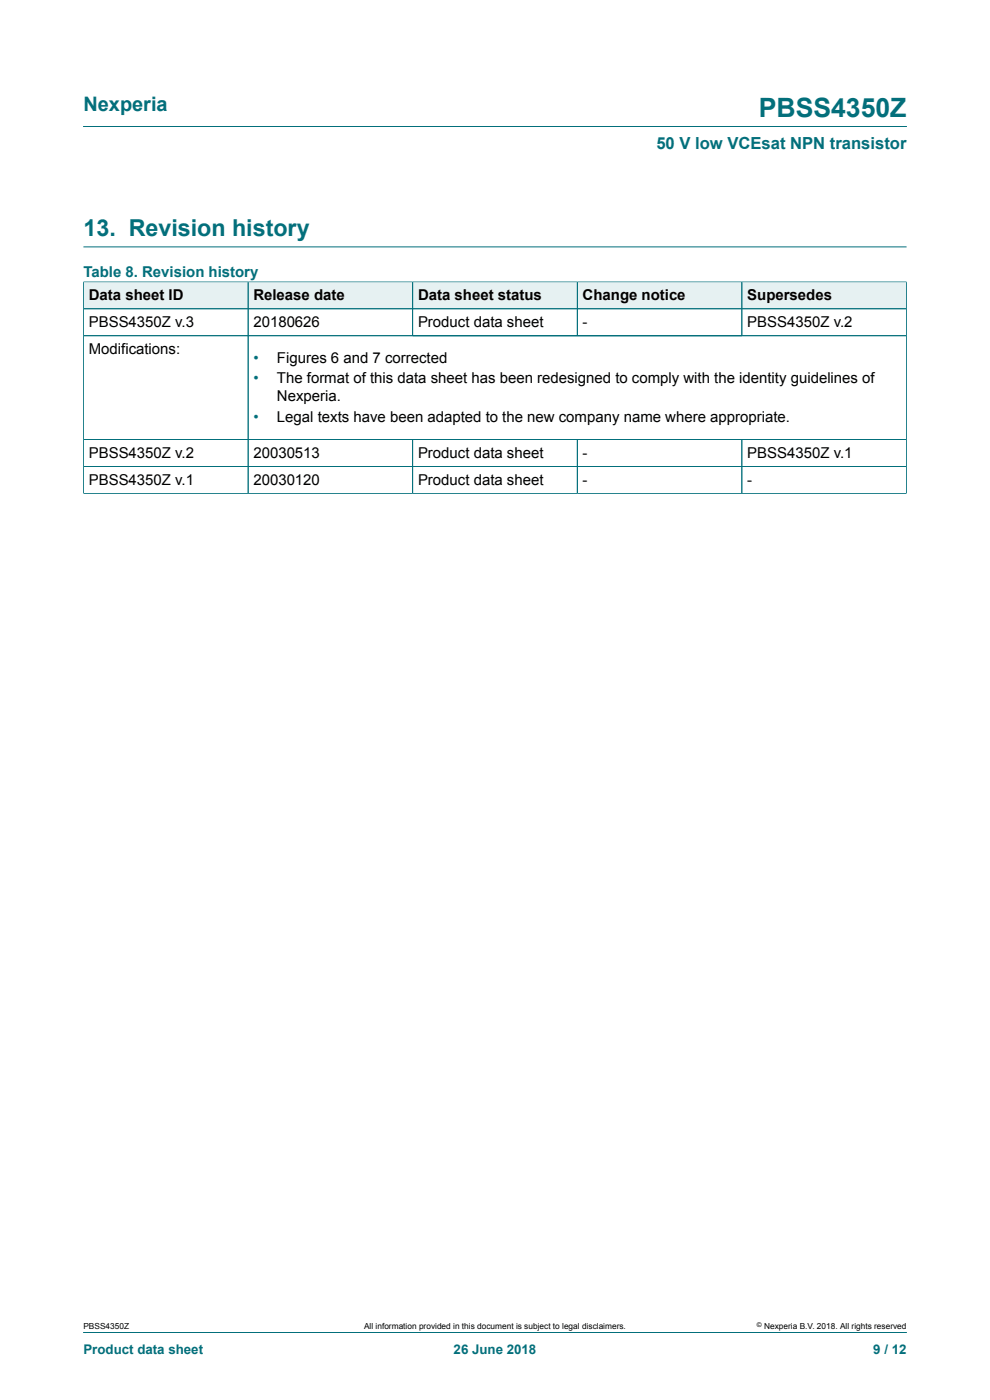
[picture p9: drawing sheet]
<svg xmlns="http://www.w3.org/2000/svg" width="210mm" height="297mm" viewBox="0 0 210 297" stroke-linecap="round" stroke-linejoin="round" font-family="sans-serif">
<defs><g id="words">
<text font-size="5.6" fill="#036f7b" x="161" y="24.8">PBSS4350Z</text>
<text font-size="4.9" fill="#036f7b" x="17.7" y="50">13. Revision history</text>
<text font-size="4.2" fill="#036f7b" x="17.7" y="23.6">Nexperia</text>
<text font-size="3.5" fill="#036f7b" x="139.2" y="31.7">50 V low VCEsat NPN transistor</text>
<g font-size="3.2" fill="#036f7b">
<text x="17.7" y="58.7">Table 8. Revision history</text>
<text x="53.7" y="77">•</text>
<text x="53.7" y="81.3">•</text>
<text x="53.7" y="89.5">•</text>
</g>
<g font-size="3.2">
<text x="18.8" y="63.7">Data sheet ID</text>
<text x="53.7" y="63.7">Release date</text>
<text x="88.7" y="63.7">Data sheet status</text>
<text x="123.6" y="63.7">Change notice</text>
<text x="158.5" y="63.7">Supersedes</text>
<text x="18.8" y="69.4">PBSS4350Z v.3</text>
<text x="53.7" y="69.4">20180626</text>
<text x="88.7" y="69.4">Product data sheet</text>
<text x="123.6" y="69.4">-</text>
<text x="158.5" y="69.4">PBSS4350Z v.2</text>
<text x="18.8" y="75.1">Modifications:</text>
<text x="58.7" y="77">Figures 6 and 7 corrected</text>
<text x="58.7" y="81.3">The format of this data sheet has been redesigned to comply with the identity guidelines of</text>
<text x="58.7" y="85.1">Nexperia.</text>
<text x="58.7" y="89.5">Legal texts have been adapted to the new company name where appropriate.</text>
<text x="18.8" y="97.1">PBSS4350Z v.2</text>
<text x="53.7" y="97.1">20030513</text>
<text x="88.7" y="97.1">Product data sheet</text>
<text x="123.6" y="97.1">-</text>
<text x="158.5" y="97.1">PBSS4350Z v.1</text>
<text x="18.8" y="102.8">PBSS4350Z v.1</text>
<text x="53.7" y="102.8">20030120</text>
<text x="88.7" y="102.8">Product data sheet</text>
<text x="123.6" y="102.8">-</text>
<text x="158.5" y="102.8">-</text>
</g>
<g font-size="2.8" fill="#036f7b">
<text x="17.7" y="287.2">Product data sheet</text>
<text x="96.2" y="287.2">26 June 2018</text>
<text x="185.2" y="287.2">9 / 12</text>
</g>
<g font-size="1.8">
<text x="17.7" y="282">PBSS4350Z</text>
<text x="77.2" y="282">All information provided in this document is subject to legal disclaimers.</text>
<text x="162.1" y="282">Nexperia B.V. 2018. All rights reserved</text>
</g>
<text font-size="1.4" x="160.6" y="281.6">©</text>
</g></defs>
<path d="M17.7 26.8h174.6M17.7 52.4h174.6" fill="none" stroke="#036f7b" stroke-width=".21"/>
<path d="M17.8 59.9h34.7v5.5h-34.7z" fill="#e6f1f2"/>
<path d="M17.7 59.7v5.8h34.9v-5.7h-35" fill="none" stroke="#036f7b" stroke-width=".21"/>
<path d="M52.7 59.9h34.8v5.5h-34.8z" fill="#e6f1f2"/>
<path d="M52.6 59.8h34.9v5.7h-34.9z" fill="none" stroke="#036f7b" stroke-width=".21"/>
<path d="M87.6 59.9h34.8v5.5h-34.8z" fill="#e6f1f2"/>
<path d="M87.5 59.8h35v5.7h-35z" fill="none" stroke="#036f7b" stroke-width=".21"/>
<path d="M122.5 59.9h34.8v5.5h-34.8z" fill="#e6f1f2"/>
<path d="M122.5 59.8h34.9v5.7h-34.9z" fill="none" stroke="#036f7b" stroke-width=".21"/>
<path d="M157.4 59.9h34.8v5.5h-34.8z" fill="#e6f1f2"/>
<g fill="none" stroke="#036f7b" stroke-width=".21">
<path d="M17.7 59.9v44.8M17.8 59.8h174.6M52.6 59.9v44.8M87.5 59.9v11.3M122.5 59.9v11.3M157.4 59.8v11.4M192.3 59.7v45M17.7 65.5h174.6M17.7 71.2h174.6M17.7 93.2h174.6M87.5 93.2v11.5M122.5 93.2v11.5"/>
<path d="M157.4 93.2v11.5M192.3 99h-174.6M17.6 104.7h174.8M17.7 282.6h174.6"/>
</g>
<use href="#words"/>
</svg>
